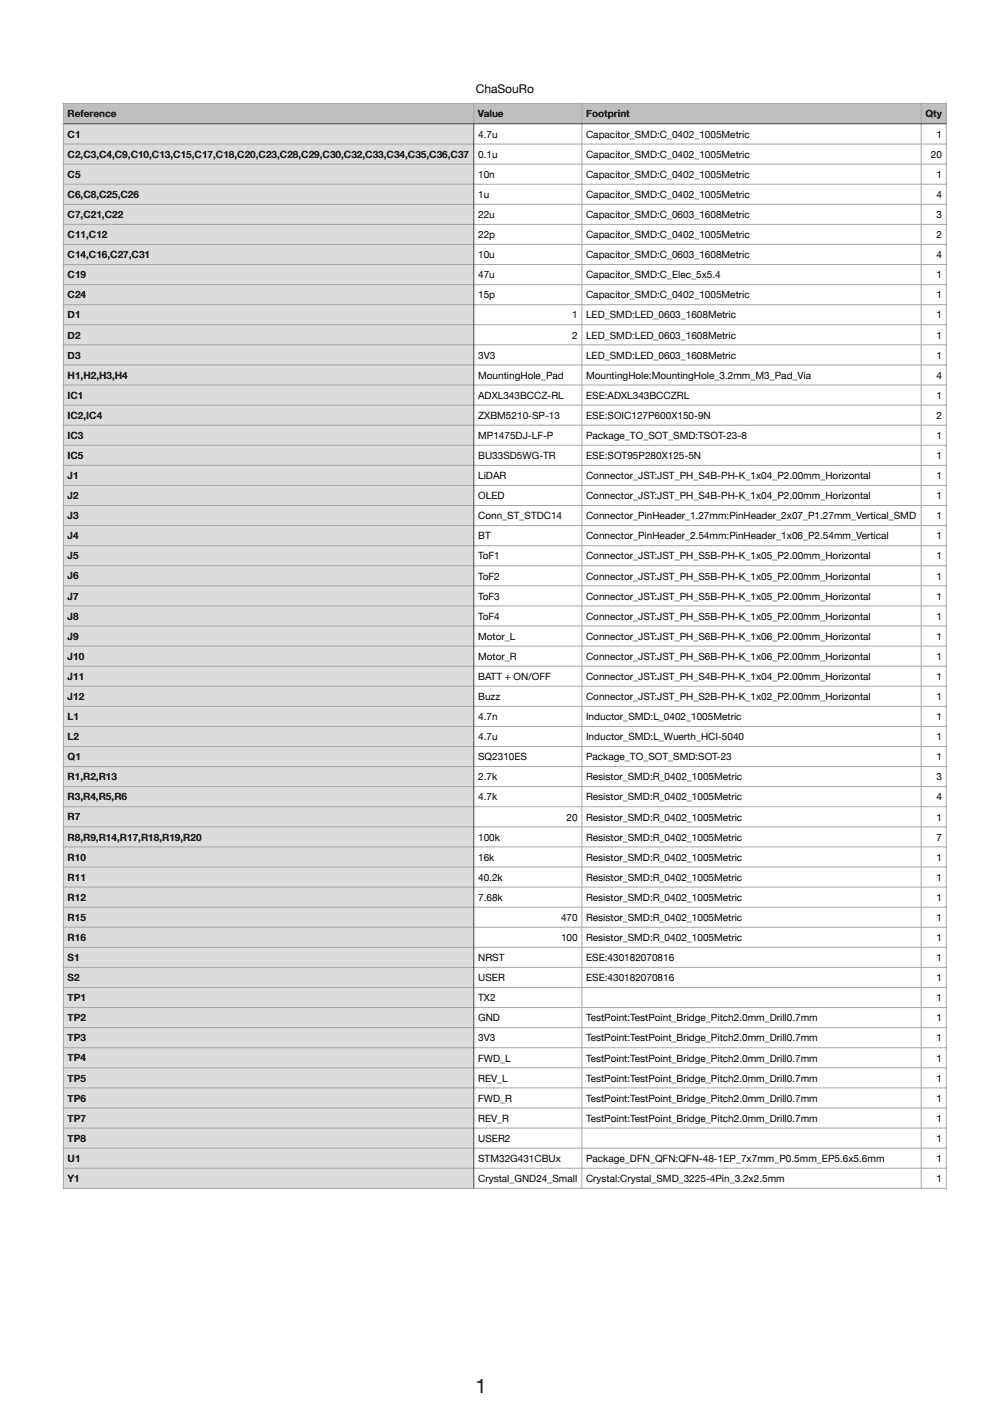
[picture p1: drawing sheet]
<svg xmlns="http://www.w3.org/2000/svg" width="210mm" height="297mm" viewBox="0 0 210 297" stroke-linecap="round" stroke-linejoin="round" font-family="sans-serif">
<defs><g id="words">
<text font-size="4.2" x="100.5" y="294.6">1</text>
<text font-size="2.5" x="100.6" y="19.7">ChaSouRo</text>
<g font-size="2.1">
<text x="14.3" y="24.8">Reference</text>
<text x="14.3" y="29.1">C1</text>
<text x="101.1" y="24.8">Value</text>
<text x="101.1" y="29.1">4.7u</text>
<text x="123.9" y="24.8">Footprint</text>
<text x="123.9" y="29.1">Capacitor_SMD:C_0402_1005Metric</text>
<text x="195.7" y="24.8">Qty</text>
<text x="198" y="29.1">1</text>
<text x="14.3" y="33.4">C2,C3,C4,C9,C10,C13,C15,C17,C18,C20,C23,C28,C29,C30,C32,C33,C34,C35,C36,C37</text>
<text x="101.1" y="33.4">0.1u</text>
<text x="123.9" y="33.4">Capacitor_SMD:C_0402_1005Metric</text>
<text x="196.9" y="33.4">20</text>
<text x="14.3" y="37.6">C5</text>
<text x="14.3" y="41.9">C6,C8,C25,C26</text>
<text x="101.1" y="37.6">10n</text>
<text x="101.1" y="41.9">1u</text>
<text x="123.9" y="37.6">Capacitor_SMD:C_0402_1005Metric</text>
<text x="123.9" y="41.9">Capacitor_SMD:C_0402_1005Metric</text>
<text x="198" y="37.6">1</text>
<text x="198" y="41.9">4</text>
<text x="14.3" y="46.1">C7,C21,C22</text>
<text x="101.1" y="46.1">22u</text>
<text x="123.9" y="46.1">Capacitor_SMD:C_0603_1608Metric</text>
<text x="198" y="46.1">3</text>
<text x="14.3" y="50.4">C11,C12</text>
<text x="101.1" y="50.4">22p</text>
<text x="123.9" y="50.4">Capacitor_SMD:C_0402_1005Metric</text>
<text x="198" y="50.4">2</text>
<text x="14.3" y="54.6">C14,C16,C27,C31</text>
<text x="14.3" y="58.9">C19</text>
<text x="101.1" y="54.6">10u</text>
<text x="101.1" y="58.9">47u</text>
<text x="123.9" y="54.6">Capacitor_SMD:C_0603_1608Metric</text>
<text x="123.9" y="58.9">Capacitor_SMD:C_Elec_5x5.4</text>
<text x="198" y="54.6">4</text>
<text x="198" y="58.9">1</text>
<text x="14.3" y="63.1">C24</text>
<text x="101.1" y="63.1">15p</text>
<text x="123.9" y="63.1">Capacitor_SMD:C_0402_1005Metric</text>
<text x="198" y="63.1">1</text>
<text x="14.3" y="67.4">D1</text>
<text x="14.3" y="71.6">D2</text>
<text x="121" y="67.4">1</text>
<text x="121" y="71.6">2</text>
<text x="123.9" y="67.4">LED_SMD:LED_0603_1608Metric</text>
<text x="123.9" y="71.6">LED_SMD:LED_0603_1608Metric</text>
<text x="198" y="67.4">1</text>
<text x="198" y="71.6">1</text>
<text x="14.3" y="75.9">D3</text>
<text x="101.1" y="75.9">3V3</text>
<text x="123.9" y="75.9">LED_SMD:LED_0603_1608Metric</text>
<text x="198" y="75.9">1</text>
<text x="14.3" y="80.1">H1,H2,H3,H4</text>
<text x="101.1" y="80.1">MountingHole_Pad</text>
<text x="123.9" y="80.1">MountingHole:MountingHole_3.2mm_M3_Pad_Via</text>
<text x="198" y="80.1">4</text>
<text x="14.3" y="84.4">IC1</text>
<text x="14.3" y="88.6">IC2,IC4</text>
<text x="101.1" y="84.4">ADXL343BCCZ-RL</text>
<text x="101.1" y="88.6">ZXBM5210-SP-13</text>
<text x="123.9" y="84.4">ESE:ADXL343BCCZRL</text>
<text x="123.9" y="88.6">ESE:SOIC127P600X150-9N</text>
<text x="198" y="84.4">1</text>
<text x="198" y="88.6">2</text>
<text x="14.3" y="92.8">IC3</text>
<text x="101.1" y="92.9">MP1475DJ-LF-P</text>
<text x="123.9" y="92.9">Package_TO_SOT_SMD:TSOT-23-8</text>
<text x="198" y="92.9">1</text>
<text x="14.3" y="97.1">IC5</text>
<text x="14.3" y="101.3">J1</text>
<text x="101.1" y="97.1">BU33SD5WG-TR</text>
<text x="101.1" y="101.4">LiDAR</text>
<text x="123.9" y="97.1">ESE:SOT95P280X125-5N</text>
<text x="123.9" y="101.4">Connector_JST:JST_PH_S4B-PH-K_1x04_P2.00mm_Horizontal</text>
<text x="198" y="97.1">1</text>
<text x="198" y="101.4">1</text>
<text x="14.3" y="105.6">J2</text>
<text x="101.1" y="105.6">OLED</text>
<text x="123.9" y="105.6">Connector_JST:JST_PH_S4B-PH-K_1x04_P2.00mm_Horizontal</text>
<text x="198" y="105.6">1</text>
<text x="14.3" y="109.8">J3</text>
<text x="101.1" y="109.8">Conn_ST_STDC14</text>
<text x="123.9" y="109.8">Connector_PinHeader_1.27mm:PinHeader_2x07_P1.27mm_Vertical_SMD</text>
<text x="198" y="109.8">1</text>
<text x="14.3" y="114.1">J4</text>
<text x="14.3" y="118.3">J5</text>
<text x="101.1" y="114.1">BT</text>
<text x="101.1" y="118.3">ToF1</text>
<text x="123.9" y="114.1">Connector_PinHeader_2.54mm:PinHeader_1x06_P2.54mm_Vertical</text>
<text x="123.9" y="118.3">Connector_JST:JST_PH_S5B-PH-K_1x05_P2.00mm_Horizontal</text>
<text x="198" y="114.1">1</text>
<text x="198" y="118.3">1</text>
<text x="14.3" y="122.6">J6</text>
<text x="101.1" y="122.6">ToF2</text>
<text x="123.9" y="122.6">Connector_JST:JST_PH_S5B-PH-K_1x05_P2.00mm_Horizontal</text>
<text x="198" y="122.6">1</text>
<text x="14.3" y="126.8">J7</text>
<text x="14.3" y="131.1">J8</text>
<text x="101.1" y="126.8">ToF3</text>
<text x="101.1" y="131.1">ToF4</text>
<text x="123.9" y="126.8">Connector_JST:JST_PH_S5B-PH-K_1x05_P2.00mm_Horizontal</text>
<text x="123.9" y="131.1">Connector_JST:JST_PH_S5B-PH-K_1x05_P2.00mm_Horizontal</text>
<text x="198" y="126.8">1</text>
<text x="198" y="131.1">1</text>
<text x="14.3" y="135.3">J9</text>
<text x="101.1" y="135.3">Motor_L</text>
<text x="123.9" y="135.3">Connector_JST:JST_PH_S6B-PH-K_1x06_P2.00mm_Horizontal</text>
<text x="198" y="135.3">1</text>
<text x="14.3" y="139.6">J10</text>
<text x="14.3" y="143.8">J11</text>
<text x="101.1" y="139.6">Motor_R</text>
<text x="101.1" y="143.8">BATT + ON/OFF</text>
<text x="123.9" y="139.6">Connector_JST:JST_PH_S6B-PH-K_1x06_P2.00mm_Horizontal</text>
<text x="123.9" y="143.8">Connector_JST:JST_PH_S4B-PH-K_1x04_P2.00mm_Horizontal</text>
<text x="198" y="139.6">1</text>
<text x="198" y="143.8">1</text>
<text x="14.3" y="148.1">J12</text>
<text x="101.1" y="148.1">Buzz</text>
<text x="123.9" y="148.1">Connector_JST:JST_PH_S2B-PH-K_1x02_P2.00mm_Horizontal</text>
<text x="198" y="148.1">1</text>
<text x="14.3" y="152.3">L1</text>
<text x="101.1" y="152.3">4.7n</text>
<text x="123.9" y="152.3">Inductor_SMD:L_0402_1005Metric</text>
<text x="198" y="152.3">1</text>
<text x="14.3" y="156.6">L2</text>
<text x="14.3" y="160.8">Q1</text>
<text x="101.1" y="156.6">4.7u</text>
<text x="101.1" y="160.8">SQ2310ES</text>
<text x="123.9" y="156.6">Inductor_SMD:L_Wuerth_HCI-5040</text>
<text x="123.9" y="160.8">Package_TO_SOT_SMD:SOT-23</text>
<text x="198" y="156.6">1</text>
<text x="198" y="160.8">1</text>
<text x="14.3" y="165.1">R1,R2,R13</text>
<text x="101.1" y="165.1">2.7k</text>
<text x="123.9" y="165.1">Resistor_SMD:R_0402_1005Metric</text>
<text x="198" y="165.1">3</text>
<text x="14.3" y="169.3">R3,R4,R5,R6</text>
<text x="14.3" y="173.6">R7</text>
<text x="101.1" y="169.3">4.7k</text>
<text x="119.8" y="173.6">20</text>
<text x="123.9" y="169.3">Resistor_SMD:R_0402_1005Metric</text>
<text x="123.9" y="173.6">Resistor_SMD:R_0402_1005Metric</text>
<text x="198" y="169.3">4</text>
<text x="198" y="173.6">1</text>
<text x="14.3" y="177.8">R8,R9,R14,R17,R18,R19,R20</text>
<text x="101.1" y="177.8">100k</text>
<text x="123.9" y="177.8">Resistor_SMD:R_0402_1005Metric</text>
<text x="198" y="177.8">7</text>
<text x="14.3" y="182.1">R10</text>
<text x="101.1" y="182.1">16k</text>
<text x="123.9" y="182.1">Resistor_SMD:R_0402_1005Metric</text>
<text x="198" y="182.1">1</text>
<text x="14.3" y="186.3">R11</text>
<text x="14.3" y="190.6">R12</text>
<text x="101.1" y="186.3">40.2k</text>
<text x="101.1" y="190.6">7.68k</text>
<text x="123.9" y="186.3">Resistor_SMD:R_0402_1005Metric</text>
<text x="123.9" y="190.6">Resistor_SMD:R_0402_1005Metric</text>
<text x="198" y="186.3">1</text>
<text x="198" y="190.6">1</text>
<text x="14.3" y="194.8">R15</text>
<text x="118.6" y="194.8">470</text>
<text x="123.9" y="194.8">Resistor_SMD:R_0402_1005Metric</text>
<text x="198" y="194.8">1</text>
<text x="14.3" y="199.1">R16</text>
<text x="14.3" y="203.3">S1</text>
<text x="101.1" y="203.3">NRST</text>
<text x="118.6" y="199.1">100</text>
<text x="123.9" y="199.1">Resistor_SMD:R_0402_1005Metric</text>
<text x="123.9" y="203.3">ESE:430182070816</text>
<text x="198" y="199.1">1</text>
<text x="198" y="203.3">1</text>
<text x="14.3" y="207.5">S2</text>
<text x="101.1" y="207.6">USER</text>
<text x="123.9" y="207.6">ESE:430182070816</text>
<text x="198" y="207.6">1</text>
<text x="14.3" y="211.8">TP1</text>
<text x="101.1" y="211.8">TX2</text>
<text x="198" y="211.8">1</text>
<text x="14.3" y="216">TP2</text>
<text x="14.3" y="220.3">TP3</text>
<text x="101.1" y="216.1">GND</text>
<text x="101.1" y="220.3">3V3</text>
<text x="123.9" y="216.1">TestPoint:TestPoint_Bridge_Pitch2.0mm_Drill0.7mm</text>
<text x="123.9" y="220.3">TestPoint:TestPoint_Bridge_Pitch2.0mm_Drill0.7mm</text>
<text x="198" y="216.1">1</text>
<text x="198" y="220.3">1</text>
<text x="14.3" y="224.5">TP4</text>
<text x="101.1" y="224.5">FWD_L</text>
<text x="123.9" y="224.5">TestPoint:TestPoint_Bridge_Pitch2.0mm_Drill0.7mm</text>
<text x="198" y="224.5">1</text>
<text x="14.3" y="228.8">TP5</text>
<text x="14.3" y="233">TP6</text>
<text x="101.1" y="228.8">REV_L</text>
<text x="101.1" y="233">FWD_R</text>
<text x="123.9" y="228.8">TestPoint:TestPoint_Bridge_Pitch2.0mm_Drill0.7mm</text>
<text x="123.9" y="233">TestPoint:TestPoint_Bridge_Pitch2.0mm_Drill0.7mm</text>
<text x="198" y="228.8">1</text>
<text x="198" y="233">1</text>
<text x="14.3" y="237.3">TP7</text>
<text x="101.1" y="237.3">REV_R</text>
<text x="123.9" y="237.3">TestPoint:TestPoint_Bridge_Pitch2.0mm_Drill0.7mm</text>
<text x="198" y="237.3">1</text>
<text x="14.3" y="241.5">TP8</text>
<text x="14.3" y="245.8">U1</text>
<text x="101.1" y="241.5">USER2</text>
<text x="101.1" y="245.8">STM32G431CBUx</text>
<text x="123.9" y="245.8">Package_DFN_QFN:QFN-48-1EP_7x7mm_P0.5mm_EP5.6x5.6mm</text>
<text x="198" y="241.5">1</text>
<text x="198" y="245.8">1</text>
<text x="14.3" y="250">Y1</text>
<text x="101.1" y="250">Crystal_GND24_Small</text>
<text x="123.9" y="250">Crystal:Crystal_SMD_3225-4Pin_3.2x2.5mm</text>
<text x="198" y="250">1</text>
</g>
</g></defs>
<g fill="#bec0bf">
<path d="M13.4 21.9h86.8v4.3h-86.8z"/>
<path d="M100.2 21.9h22.9v4.3h-22.9z"/>
<path d="M123.1 21.9h71.7v4.3h-71.7z"/>
<path d="M194.8 21.9h5.3v4.3h-5.3z"/>
</g>
<g fill="#dcdcdc">
<path d="M13.4 26.2h86.8v4.3h-86.8z"/>
<path d="M13.4 30.5h86.8v4.2h-86.8z"/>
<path d="M13.4 34.7h86.8v4.3h-86.8z"/>
<path d="M13.4 39h86.8v4.2h-86.8z"/>
<path d="M13.4 43.2h86.8v4.3h-86.8z"/>
<path d="M13.4 47.5h86.8v4.2h-86.8z"/>
<path d="M13.4 51.7h86.8v4.3h-86.8z"/>
<path d="M13.4 56h86.8v4.2h-86.8z"/>
<path d="M13.4 60.2h86.8v4.3h-86.8z"/>
<path d="M13.4 64.5h86.8v4.2h-86.8z"/>
<path d="M13.4 68.7h86.8v4.3h-86.8z"/>
<path d="M13.4 73h86.8v4.2h-86.8z"/>
<path d="M13.4 77.2h86.8v4.2h-86.8z"/>
<path d="M13.4 81.4h86.8v4.3h-86.8z"/>
<path d="M13.4 85.7h86.8v4.2h-86.8z"/>
<path d="M13.4 89.9h86.8v4.3h-86.8z"/>
<path d="M13.4 94.2h86.8v4.2h-86.8z"/>
<path d="M13.4 98.4h86.8v4.3h-86.8z"/>
<path d="M13.4 102.7h86.8v4.2h-86.8z"/>
<path d="M13.4 106.9h86.8v4.3h-86.8z"/>
<path d="M13.4 111.2h86.8v4.2h-86.8z"/>
<path d="M13.4 115.4h86.8v4.3h-86.8z"/>
<path d="M13.4 119.7h86.8v4.2h-86.8z"/>
<path d="M13.4 123.9h86.8v4.3h-86.8z"/>
<path d="M13.4 128.2h86.8v4.2h-86.8z"/>
<path d="M13.4 132.4h86.8v4.3h-86.8z"/>
<path d="M13.4 136.7h86.8v4.2h-86.8z"/>
<path d="M13.4 140.9h86.8v4.3h-86.8z"/>
<path d="M13.4 145.2h86.8v4.2h-86.8z"/>
<path d="M13.4 149.4h86.8v4.3h-86.8z"/>
<path d="M13.4 153.7h86.8v4.2h-86.8z"/>
<path d="M13.4 157.9h86.8v4.3h-86.8z"/>
<path d="M13.4 162.2h86.8v4.2h-86.8z"/>
<path d="M13.4 166.4h86.8v4.3h-86.8z"/>
<path d="M13.4 170.7h86.8v4.2h-86.8z"/>
<path d="M13.4 174.9h86.8v4.3h-86.8z"/>
<path d="M13.4 179.2h86.8v4.2h-86.8z"/>
<path d="M13.4 183.4h86.8v4.3h-86.8z"/>
<path d="M13.4 187.7h86.8v4.2h-86.8z"/>
<path d="M13.4 191.9h86.8v4.2h-86.8z"/>
<path d="M13.4 196.1h86.8v4.3h-86.8z"/>
<path d="M13.4 200.4h86.8v4.2h-86.8z"/>
<path d="M13.4 204.6h86.8v4.3h-86.8z"/>
<path d="M13.4 208.9h86.8v4.2h-86.8z"/>
<path d="M13.4 213.1h86.8v4.3h-86.8z"/>
<path d="M13.4 217.4h86.8v4.2h-86.8z"/>
<path d="M13.4 221.6h86.8v4.3h-86.8z"/>
<path d="M13.4 225.9h86.8v4.2h-86.8z"/>
<path d="M13.4 230.1h86.8v4.3h-86.8z"/>
<path d="M13.4 234.4h86.8v4.2h-86.8z"/>
<path d="M13.4 238.6h86.8v4.3h-86.8z"/>
<path d="M13.4 242.9h86.8v4.2h-86.8z"/>
<path d="M13.4 247.1h86.8v4.3h-86.8z"/>
</g>
<g fill="none" stroke="#a6a6a6" stroke-width=".21">
<path d="M13.2 30.5h187.1M13.2 34.7h187.1M13.2 39h187.1M13.2 21.9h187.1M13.4 21.7v229.8M100.2 21.7v4.3M123.1 21.7v229.8M194.8 21.7v229.8M200.1 21.7v229.8M13.2 43.2h187.1M13.2 47.5h187.1M13.2 51.7h187.1"/>
<path d="M13.2 56h187.1M13.2 60.2h187.1M13.2 64.5h187.1M13.2 68.7h187.1M13.2 73h187.1M13.2 77.2h187.1M13.2 81.4h187.1M13.2 85.7h187.1M13.2 89.9h187.1M13.2 94.2h187.1M13.2 98.4h187.1M13.2 102.7h187.1"/>
<path d="M13.2 106.9h187.1M13.2 111.2h187.1M13.2 115.4h187.1M13.2 119.7h187.1M13.2 123.9h187.1M13.2 128.2h187.1M13.2 132.4h187.1M13.2 136.7h187.1M13.2 140.9h187.1M13.2 145.2h187.1M13.2 149.4h187.1M13.2 153.7h187.1"/>
<path d="M13.2 157.9h187.1M13.2 162.2h187.1M13.2 166.4h187.1M13.2 170.7h187.1M13.2 174.9h187.1M13.2 179.2h187.1M13.2 183.4h187.1M13.2 187.7h187.1M13.2 191.9h187.1M13.2 196.1h187.1M13.2 200.4h187.1M13.2 204.6h187.1"/>
<path d="M13.2 208.9h187.1M13.2 213.1h187.1M13.2 217.4h187.1M13.2 221.6h187.1M13.2 225.9h187.1M13.2 230.1h187.1M13.2 234.4h187.1M13.2 238.6h187.1M13.2 242.9h187.1M13.2 247.1h187.1M13.2 251.4h187.1"/>
</g>
<path d="M13.2 26.2h187.1M100.2 26v225.5" fill="none" stroke="#404040" stroke-width=".21"/>
<use href="#words"/>
</svg>
